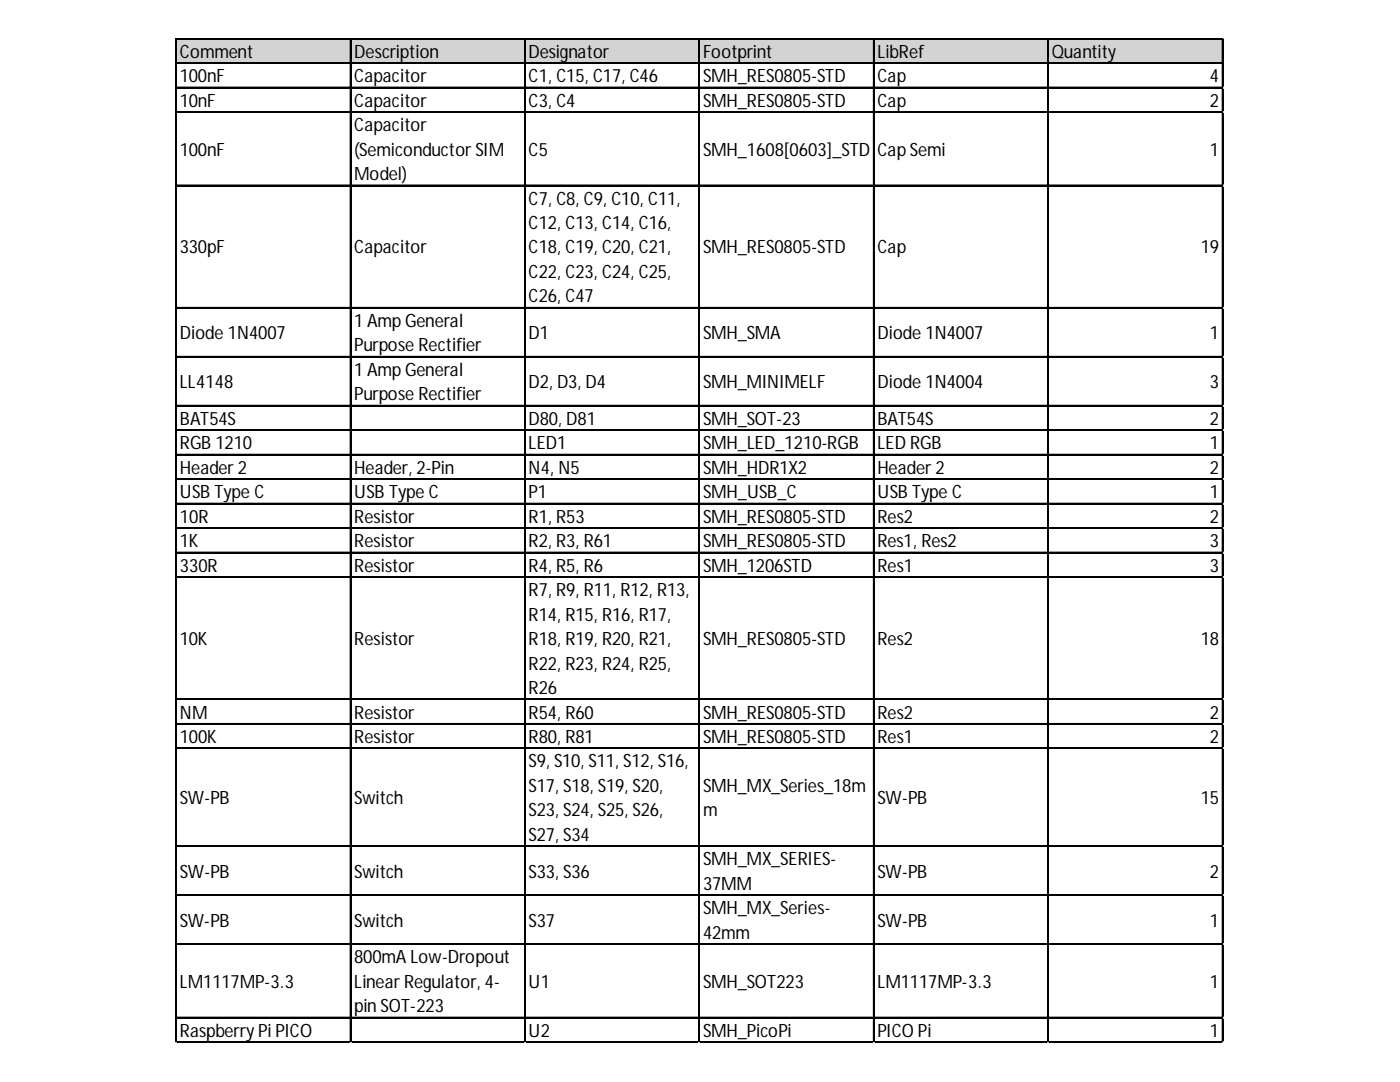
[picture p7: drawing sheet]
<svg xmlns="http://www.w3.org/2000/svg" width="279mm" height="216mm" viewBox="0 0 279 216" stroke-linecap="round" stroke-linejoin="round" font-family="sans-serif">
<defs><g id="words">
<g font-size="3.7">
<text x="35.9" y="11.5">Comment</text>
<text x="70.7" y="11.5">Description</text>
<text x="105.5" y="11.5">Designator</text>
<text x="140.3" y="11.5">Footprint</text>
<text x="175.1" y="11.5">LibRef</text>
<text x="209.9" y="11.5">Quantity</text>
<text x="35.9" y="16.4">100nF</text>
<text x="70.7" y="16.4">Capacitor</text>
<text x="105.5" y="16.4">C1, C15, C17, C46</text>
<text x="140.3" y="16.4">SMH_RES0805-STD</text>
<text x="175.1" y="16.4">Cap</text>
<text x="241.5" y="16.4">4</text>
<text x="35.9" y="21.3">10nF</text>
<text x="70.7" y="21.3">Capacitor</text>
<text x="105.5" y="21.3">C3, C4</text>
<text x="140.3" y="21.3">SMH_RES0805-STD</text>
<text x="175.1" y="21.3">Cap</text>
<text x="241.5" y="21.3">2</text>
<text x="70.7" y="26.2">Capacitor</text>
<text x="35.9" y="31">100nF</text>
<text x="70.7" y="31">(SemiconductorSIM</text>
<text x="70.7" y="35.9">Model)</text>
<text x="105.5" y="31">C5</text>
<text x="140.3" y="31">SMH_1608[0603]_STD</text>
<text x="175.1" y="31">CapSemi</text>
<text x="241.5" y="31">1</text>
<text x="105.5" y="40.8">C7, C8, C9, C10, C11,</text>
<text x="105.5" y="45.7">C12, C13, C14, C16,</text>
<text x="35.9" y="50.6">330pF</text>
<text x="70.7" y="50.6">Capacitor</text>
<text x="105.5" y="50.6">C18, C19, C20, C21,</text>
<text x="140.3" y="50.6">SMH_RES0805-STD</text>
<text x="175.1" y="50.6">Cap</text>
<text x="239.6" y="50.6">19</text>
<text x="105.5" y="55.5">C22, C23, C24, C25,</text>
<text x="70.7" y="65.2">1 AmpGeneral</text>
<text x="105.5" y="60.3">C26, C47</text>
<text x="35.9" y="67.7">Diode 1N4007</text>
<text x="70.7" y="70.1">Purpose Rectifier</text>
<text x="105.5" y="67.7">D1</text>
<text x="140.3" y="67.7">SMH_SMA</text>
<text x="175.1" y="67.7">Diode 1N4007</text>
<text x="241.5" y="67.7">1</text>
<text x="35.9" y="77.4">LL4148</text>
<text x="70.7" y="75">1 AmpGeneral</text>
<text x="105.5" y="77.4">D2, D3, D4</text>
<text x="140.3" y="77.4">SMH_MINIMELF</text>
<text x="175.1" y="77.4">Diode 1N4004</text>
<text x="241.5" y="77.4">3</text>
<text x="70.7" y="79.9">Purpose Rectifier</text>
<text x="35.9" y="84.8">BAT54S</text>
<text x="35.9" y="89.6">RGB1210</text>
<text x="105.5" y="84.8">D80, D81</text>
<text x="105.5" y="89.6">LED1</text>
<text x="140.3" y="84.8">SMH_SOT-23</text>
<text x="140.3" y="89.6">SMH_LED_1210-RGB</text>
<text x="175.1" y="84.8">BAT54S</text>
<text x="175.1" y="89.6">LED RGB</text>
<text x="241.5" y="84.8">2</text>
<text x="241.5" y="89.6">1</text>
<text x="35.9" y="94.5">Header2</text>
<text x="70.7" y="94.5">Header, 2-Pin</text>
<text x="105.5" y="94.5">N4, N5</text>
<text x="140.3" y="94.5">SMH_HDR1X2</text>
<text x="175.1" y="94.5">Header2</text>
<text x="241.5" y="94.5">2</text>
<text x="35.9" y="99.4">USBType C</text>
<text x="70.7" y="99.4">USBType C</text>
<text x="105.5" y="99.4">P1</text>
<text x="140.3" y="99.4">SMH_USB_C</text>
<text x="175.1" y="99.4">USBType C</text>
<text x="241.5" y="99.4">1</text>
<text x="35.9" y="104.3">10R</text>
<text x="70.7" y="104.3">Resistor</text>
<text x="105.5" y="104.3">R1, R53</text>
<text x="140.3" y="104.3">SMH_RES0805-STD</text>
<text x="175.1" y="104.3">Res2</text>
<text x="241.5" y="104.3">2</text>
<text x="35.9" y="109.2">1K</text>
<text x="70.7" y="109.2">Resistor</text>
<text x="105.5" y="109.2">R2, R3, R61</text>
<text x="140.3" y="109.2">SMH_RES0805-STD</text>
<text x="175.1" y="109.2">Res1, Res2</text>
<text x="241.5" y="109.2">3</text>
<text x="35.9" y="114.1">330R</text>
<text x="70.7" y="114.1">Resistor</text>
<text x="105.5" y="114.1">R4, R5, R6</text>
<text x="105.5" y="118.9">R7, R9, R11, R12, R13,</text>
<text x="140.3" y="114.1">SMH_1206STD</text>
<text x="175.1" y="114.1">Res1</text>
<text x="241.5" y="114.1">3</text>
<text x="105.5" y="123.8">R14, R15, R16, R17,</text>
<text x="35.9" y="128.7">10K</text>
<text x="70.7" y="128.7">Resistor</text>
<text x="105.5" y="128.7">R18, R19, R20, R21,</text>
<text x="140.3" y="128.7">SMH_RES0805-STD</text>
<text x="175.1" y="128.7">Res2</text>
<text x="239.6" y="128.7">18</text>
<text x="105.5" y="133.6">R22, R23, R24, R25,</text>
<text x="35.9" y="143.4">NM</text>
<text x="70.7" y="143.4">Resistor</text>
<text x="105.5" y="138.5">R26</text>
<text x="105.5" y="143.4">R54, R60</text>
<text x="140.3" y="143.4">SMH_RES0805-STD</text>
<text x="175.1" y="143.4">Res2</text>
<text x="241.5" y="143.4">2</text>
<text x="35.9" y="148.3">100K</text>
<text x="70.7" y="148.3">Resistor</text>
<text x="105.5" y="148.3">R80, R81</text>
<text x="140.3" y="148.3">SMH_RES0805-STD</text>
<text x="175.1" y="148.3">Res1</text>
<text x="241.5" y="148.3">2</text>
<text x="105.5" y="153.1">S9, S10, S11, S12, S16,</text>
<text x="35.9" y="160.5">SW-PB</text>
<text x="70.7" y="160.5">Switch</text>
<text x="105.5" y="158">S17, S18, S19, S20,</text>
<text x="140.3" y="158">SMH_MX_Series_18m</text>
<text x="175.1" y="160.5">SW-PB</text>
<text x="239.6" y="160.5">15</text>
<text x="105.5" y="162.9">S23, S24, S25, S26,</text>
<text x="105.5" y="167.8">S27, S34</text>
<text x="140.3" y="162.9">m</text>
<text x="140.3" y="172.7">SMH_MX_SERIES-</text>
<text x="35.9" y="175.1">SW-PB</text>
<text x="70.7" y="175.1">Switch</text>
<text x="105.5" y="175.1">S33, S36</text>
<text x="140.3" y="177.6">37MM</text>
<text x="175.1" y="175.1">SW-PB</text>
<text x="241.5" y="175.1">2</text>
<text x="35.9" y="184.9">SW-PB</text>
<text x="70.7" y="184.9">Switch</text>
<text x="105.5" y="184.9">S37</text>
<text x="140.3" y="182.4">SMH_MX_Series-</text>
<text x="175.1" y="184.9">SW-PB</text>
<text x="241.5" y="184.9">1</text>
<text x="140.3" y="187.3">42mm</text>
<text x="35.9" y="197.1">LM1117MP-3.3</text>
<text x="70.7" y="192.2">800mALow-Dropout</text>
<text x="70.7" y="197.1">LinearRegulator, 4-</text>
<text x="105.5" y="197.1">U1</text>
<text x="140.3" y="197.1">SMH_SOT223</text>
<text x="175.1" y="197.1">LM1117MP-3.3</text>
<text x="241.5" y="197.1">1</text>
<text x="70.7" y="202">pinSOT-223</text>
<text x="35.9" y="206.9">Raspberry Pi PICO</text>
<text x="105.5" y="206.9">U2</text>
<text x="140.3" y="206.9">SMH_PicoPi</text>
<text x="175.1" y="206.9">PICO Pi</text>
<text x="241.5" y="206.9">1</text>
</g>
</g></defs>
<path d="M35.2 7.8h209v4.9h-209z" fill="#d3d3d3"/>
<g fill="none" stroke="#000" stroke-width=".2">
<path d="M35.1 7.6v200.5M35.2 7.6v200.5M35.3 7.6h208.8M35.3 7.7h208.8M35.3 12.5h208.8M35.3 12.6h208.8M35.3 17.4h208.8M35.3 17.5h208.8M69.9 7.8v200.3M70 7.8v200.3M104.7 7.8v200.3M104.8 7.8v200.3"/>
<path d="M139.5 7.8v200.3M139.6 7.8v200.3M174.3 7.8v200.3M174.4 7.8v200.3M209.1 7.8v200.3M209.2 7.8v200.3M243.9 7.8v200.3M244 7.8v200.3M35.3 22.3h208.8M35.3 22.4h208.8M35.3 36.9h208.8M35.3 37h208.8"/>
<path d="M35.3 61.3h208.8M35.3 61.4h208.8M35.3 71.1h208.8M35.3 71.2h208.8M35.3 80.9h208.8M35.3 81h208.8M35.3 85.8h208.8M35.3 85.9h208.8M35.3 90.6h208.8M35.3 90.7h208.8M35.3 95.5h208.8M35.3 95.6h208.8"/>
<path d="M35.3 100.4h208.8M35.3 100.5h208.8M35.3 105.3h208.8M35.3 105.4h208.8M35.3 110.2h208.8M35.3 110.3h208.8M35.3 115.1h208.8M35.3 115.2h208.8M35.3 139.5h208.8M35.3 139.6h208.8M35.3 144.4h208.8M35.3 144.5h208.8"/>
<path d="M35.3 149.2h208.8M35.3 149.3h208.8M35.3 168.8h208.8M35.3 168.9h208.8M35.3 178.5h208.8M35.3 178.6h208.8M35.3 188.3h208.8M35.3 188.4h208.8M35.3 203h208.8M35.3 203.1h208.8M35.3 207.8h208.8M35.3 207.9h208.8"/>
</g>
<path d="M35.1 208.1h.1" fill="none" stroke="#d4d4d4" stroke-width=".2"/>
<path d="M35.1 208.1h.2z" fill="#d4d4d4"/>
<path d="M69.9 208.1h.1" fill="none" stroke="#d4d4d4" stroke-width=".2"/>
<path d="M69.9 208.1h.2z" fill="#d4d4d4"/>
<path d="M104.7 208.1h.1" fill="none" stroke="#d4d4d4" stroke-width=".2"/>
<path d="M104.7 208.1h.2z" fill="#d4d4d4"/>
<path d="M139.5 208.1h.1" fill="none" stroke="#d4d4d4" stroke-width=".2"/>
<path d="M139.5 208.1h.2z" fill="#d4d4d4"/>
<path d="M174.3 208.1h.1" fill="none" stroke="#d4d4d4" stroke-width=".2"/>
<path d="M174.3 208.1h.2z" fill="#d4d4d4"/>
<path d="M209.1 208.1h.1" fill="none" stroke="#d4d4d4" stroke-width=".2"/>
<path d="M209.1 208.1h.2z" fill="#d4d4d4"/>
<path d="M243.9 208.1h.1" fill="none" stroke="#d4d4d4" stroke-width=".2"/>
<path d="M243.9 208.1h.2z" fill="#d4d4d4"/>
<path d="M244.1 17.4h.1" fill="none" stroke="#d4d4d4" stroke-width=".2"/>
<path d="M244.1 17.4l.1 .2z" fill="#d4d4d4"/>
<path d="M244.1 22.3h.1" fill="none" stroke="#d4d4d4" stroke-width=".2"/>
<path d="M244.1 22.3l.1 .2z" fill="#d4d4d4"/>
<path d="M244.1 36.9h.1" fill="none" stroke="#d4d4d4" stroke-width=".2"/>
<path d="M244.1 36.9l.1 .2z" fill="#d4d4d4"/>
<path d="M244.1 61.3h.1" fill="none" stroke="#d4d4d4" stroke-width=".2"/>
<path d="M244.1 61.3l.1 .2z" fill="#d4d4d4"/>
<path d="M244.1 71.1h.1" fill="none" stroke="#d4d4d4" stroke-width=".2"/>
<path d="M244.1 71.1l.1 .2z" fill="#d4d4d4"/>
<path d="M244.1 80.9h.1" fill="none" stroke="#d4d4d4" stroke-width=".2"/>
<path d="M244.1 80.9l.1 .2z" fill="#d4d4d4"/>
<path d="M244.1 85.8h.1" fill="none" stroke="#d4d4d4" stroke-width=".2"/>
<path d="M244.1 85.8l.1 .2z" fill="#d4d4d4"/>
<path d="M244.1 90.6h.1" fill="none" stroke="#d4d4d4" stroke-width=".2"/>
<path d="M244.1 90.6l.1 .2z" fill="#d4d4d4"/>
<path d="M244.1 95.5h.1" fill="none" stroke="#d4d4d4" stroke-width=".2"/>
<path d="M244.1 95.5l.1 .2z" fill="#d4d4d4"/>
<path d="M244.1 100.4h.1" fill="none" stroke="#d4d4d4" stroke-width=".2"/>
<path d="M244.1 100.4l.1 .2z" fill="#d4d4d4"/>
<path d="M244.1 105.3h.1" fill="none" stroke="#d4d4d4" stroke-width=".2"/>
<path d="M244.1 105.3l.1 .2z" fill="#d4d4d4"/>
<path d="M244.1 110.2h.1" fill="none" stroke="#d4d4d4" stroke-width=".2"/>
<path d="M244.1 110.2l.1 .2z" fill="#d4d4d4"/>
<path d="M244.1 115.1h.1" fill="none" stroke="#d4d4d4" stroke-width=".2"/>
<path d="M244.1 115.1l.1 .2z" fill="#d4d4d4"/>
<path d="M244.1 139.5h.1" fill="none" stroke="#d4d4d4" stroke-width=".2"/>
<path d="M244.1 139.5l.1 .2z" fill="#d4d4d4"/>
<path d="M244.1 144.4h.1" fill="none" stroke="#d4d4d4" stroke-width=".2"/>
<path d="M244.1 144.4l.1 .2z" fill="#d4d4d4"/>
<path d="M244.1 149.2h.1" fill="none" stroke="#d4d4d4" stroke-width=".2"/>
<path d="M244.1 149.2l.1 .2z" fill="#d4d4d4"/>
<path d="M244.1 168.8h.1" fill="none" stroke="#d4d4d4" stroke-width=".2"/>
<path d="M244.1 168.8l.1 .2z" fill="#d4d4d4"/>
<path d="M244.1 178.5h.1" fill="none" stroke="#d4d4d4" stroke-width=".2"/>
<path d="M244.1 178.5l.1 .2z" fill="#d4d4d4"/>
<path d="M244.1 188.3h.1" fill="none" stroke="#d4d4d4" stroke-width=".2"/>
<path d="M244.1 188.3l.1 .2z" fill="#d4d4d4"/>
<path d="M244.1 203h.1" fill="none" stroke="#d4d4d4" stroke-width=".2"/>
<path d="M244.1 203l.1 .2z" fill="#d4d4d4"/>
<path d="M244.1 207.8h.1" fill="none" stroke="#d4d4d4" stroke-width=".2"/>
<path d="M244.1 207.8l.1 .3z" fill="#d4d4d4"/>
<use href="#words"/>
</svg>
